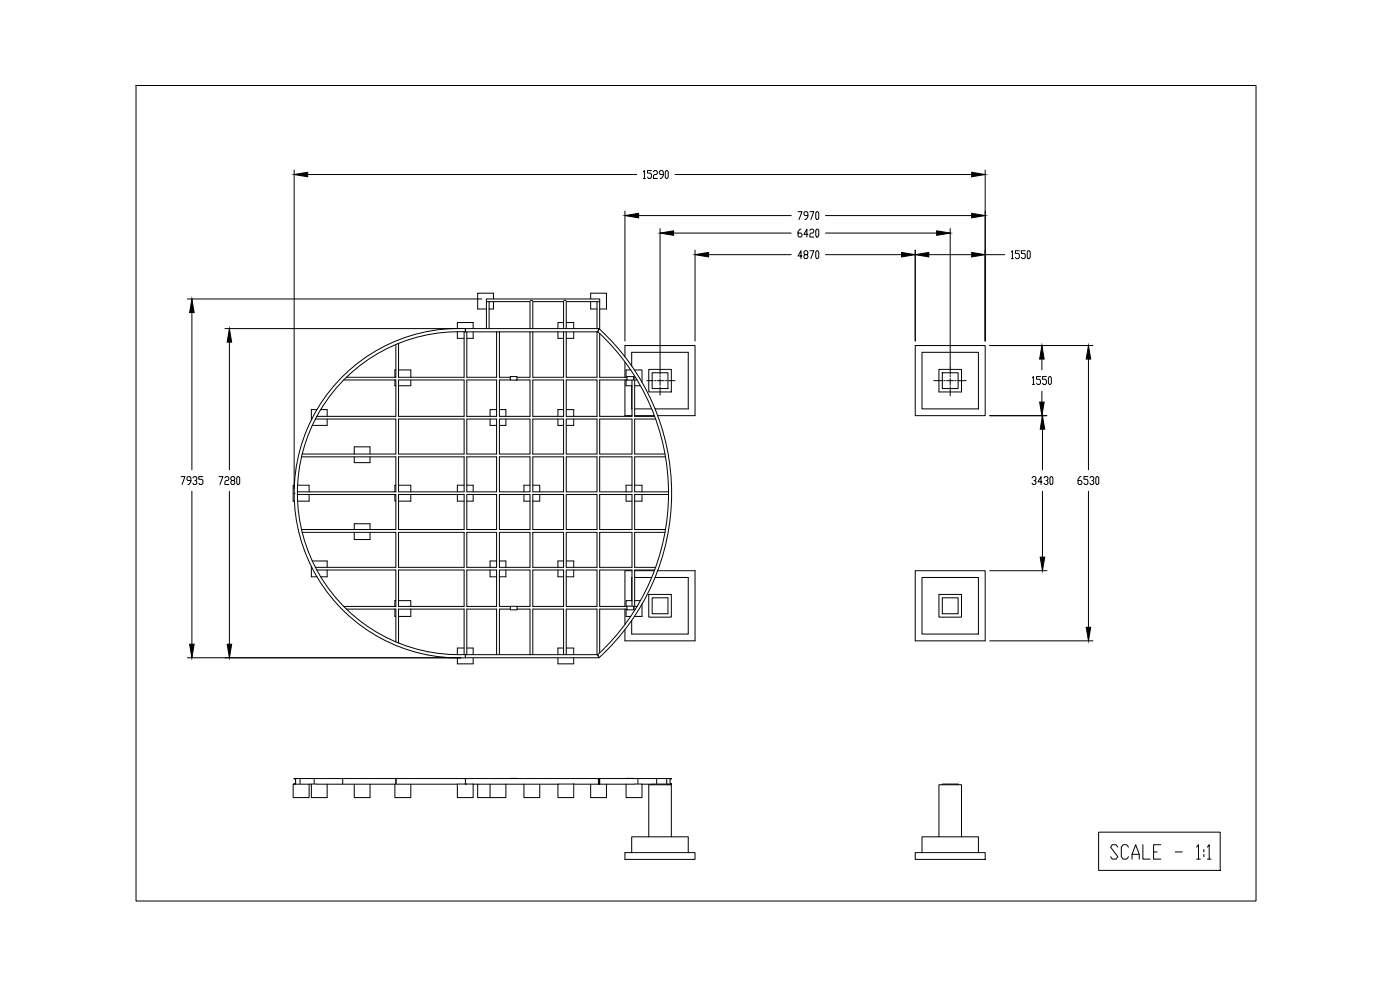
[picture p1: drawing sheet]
<svg xmlns="http://www.w3.org/2000/svg" width="420mm" height="297mm" viewBox="0 0 420 297" stroke-linecap="round" stroke-linejoin="round" font-family="sans-serif">
<defs><g id="words">
<text font-size="7.9" x="332" y="258.9">SCALE - 1:1</text>
</g></defs>
<!-- layer: 0 -->
<g fill="none" stroke="#000" stroke-width=".3">
<path d="M40.8 25.7h336.2v244.6h-336.2zM88.3 51v95.6M92.3 52.4h98.8M193.1 51.6l.3-.4v2.4M193.1 53.6h.6M195.5 51.2h-1.2v.7h.9l.3 .5v.7l-.3 .5h-.6l-.3-.5M196.1 51.6l.3-.4h.6l.3 .4-.3 .8h-.6l-.3 .3v.9h1.2M199.1 52.4h-.9l-.3-.5 .3-.7h.6l.3 .4v1.1l-.6 .9h-.3M200 51.2h.3l.2 .4v1.5l-.2 .5h-.3l-.3-.5v-1.5zM202.6 52.4h89M295.7 51v51.3M187.6 63.3v39"/>
<path d="M191.7 64.7h45.8M198.1 68.6v41.8M202.2 69.9h35.3M208.6 75.1v27.2M212.7 76.4h24.8M239.5 63.5h1.2l-.9 2.4M240.4 68.7h-.3l-.6 .8v1.2l.3 .4h.6l.3-.8-.3-.4h-.9M240.7 76.8h-1.2l.9-1.6v2.4M241.6 76.4l-.3-.4 .3-.8h.6l.3 .4-.3 .8h-.6l-.3 .4 .3 .8h.6l.3-.4-.3-.8M242.5 64.7h-.9l-.3-.4 .3-.8h.6l.3 .4v1.2l-.6 .8h-.3M242.5 70.3h-1.2l.9-1.6v2.4M243 75.2h1.2l-.9 2.4"/>
<path d="M243 63.5h1.2l-.9 2.4M243 69.1l.3-.4h.6l.3 .4-.3 .8h-.6l-.3 .4v.8h1.2M245.1 75.2h.3l.3 .4v1.6l-.3 .4h-.3l-.3-.4v-1.6zM245.1 63.5h.3l.3 .4v1.6l-.3 .4h-.3l-.3-.4v-1.6zM245.1 68.7h.3l.3 .4v1.6l-.3 .4h-.3l-.3-.4v-1.6zM247.7 76.4h22.9M247.7 64.7h43.9M247.7 69.9h33.4M274.7 75.1v27.2M278.7 76.4h12.9M285.2 68.6v43.7M295.7 76.4h5.8"/>
<path d="M303.5 75.6l.3-.4v2.4M303.5 77.6h.6M305.9 75.2h-1.2v.8h.9l.3 .4v.8l-.3 .4h-.6l-.3-.4M307.7 75.2h-1.2v.8h.9l.3 .4v.8l-.3 .4h-.6l-.3-.4M308.6 75.2h.3l.3 .4v1.6l-.3 .4h-.3l-.3-.4v-1.6zM56.2 89.7h88.4M57.6 93.8v47.2M67.5 98.6h70.8M137.3 98.6v-1.8h4.7v1.8M137.3 99.5v2h2M139.3 99.5v13.7h-19.7v-10.2M139.7 99.6v-1a49.4 49.4 0 0 0-51.4 49.4 49.4 49.4 0 0 0 51.4 49.4v-1"/>
<path d="M139.7 98.6h40.1l-.4 1h-39.7zM139.7 99.6a48.5 48.5 0 0 0-50.4 48.4 48.5 48.5 0 0 0 50.4 48.4M140.1 99.6v13.6h8.9v-13.6M142 99.6v1.9h-1.9M146 90.5v-.8h34v.8M146 98.6v-8.1h.8v8.1M146.8 90.5h12.3v8.1M148.1 89.7v-1.7h-4.7v4.7h2.6M148.1 90.5v2.2h-1.3M149.9 99.6v13.6h3.2M159.1 99.6v13.6h-3.9M159.1 90.1h.7"/>
<path d="M159.9 98.6v-8.1h9.2v8.1M159.9 99.6v13.6h9.2v-13.6M167.4 99.6v1.9h1.7M169.1 96.8h-1.7v1.8M169.2 90.1h.7M169.9 96.8h2.3v1.8M169.9 99.6v13.6h9.3v-13.6M172.2 99.6v1.9h-2.3M177.3 89.7v-1.7h4.7v4.7h-2M177.3 90.5v2.2h1.9M179.2 98.6v-8.1h.8v8.3M179.2 90.5h-9.3v8.1"/>
<path d="M179.8 98.6a66.8 66.8 0 0 1 0 98.7l-.4-.9a65.8 65.8 0 0 0 0-96.8zM68.8 102.7v38.3M103.1 114h15.7v10.9h-23.7M118.5 114v1.7h.3M118.8 103.3v9.9h-14.9M118.8 111h-.3v2.2M119.6 111h3.7v2.2M119.6 114h19.7v10.9h-19.7zM123.3 114v1.7h-3.7M140.1 114h8.9v10.9h-8.9zM153.1 113h2.1v1h-2.1zM153.1 114h-3.2v10.9h9.2v-10.9h-3.9"/>
<path d="M159.9 114h9.2v10.9h-9.2zM169.9 114h9.3v10.9h-9.3zM180 100.1v13.1h8.1M187.6 107.1v-3.4h21v21h-11.2M187.6 108.7v4.5M187.6 114v10.7h2.1M187.9 114v1.7h1.8M188.1 113h2.1v1h-2.1zM188.1 114h-8.1v10.9h9.7v-10.9M189.2 111h-1.3v2.2M189.6 109.9v-4.2h17v17h-10M189.6 115.7l.1 7"/>
<path d="M190.2 113.6h.2M190.2 113.2h.4M190.4 111h2.3v3.7M190.5 115.7h1.7M191.1 114h-.6v10.9h5.9M194.1 114.2h2M194.7 110.8h6.8v6.8h-6.8zM195.7 111.8h4.8v4.8h-4.8zM196.5 114.2h.4M197.3 114.2h2.1M198.1 110.6v1.7M198.1 112.7v.4"/>
<path d="M198.1 113.5v2.1M198.1 116v.4M198.1 116.8v1.8M199.8 114.2h.4M200.6 114.2h2M274.7 103.7h21v21h-21zM276.7 105.7h16.9v17h-16.9zM280.2 114.2h2.6M281.8 110.8h6.8v6.8h-6.8zM282.8 111.8h4.7v4.8h-4.7zM283.2 114.2h.4M284.1 114.2h2"/>
<path d="M285.2 112.6v.5M285.2 113.5v2.1M285.2 116v.4M285.2 116.8v1.9M286.5 114.2h.4M287.4 114.2h2.6M297 103.7h31M309.9 113.4l.2-.4v2.4M309.9 115.4h.5M312.3 113h-1.2v.8h.9l.3 .4v.8l-.3 .4h-.6l-.3-.4M312.7 107.7v3.3M312.7 117.4v3.3"/>
<path d="M314 113h-1.1v.8h.8l.3 .4v.8l-.3 .4h-.5l-.3-.4M314.9 113h.3l.3 .4v1.6l-.3 .4h-.3l-.3-.4v-1.6zM326.7 107.7v33.3M90.5 137.1h28.3v10.5h-29.6M94.6 125.7h24.2v10.5h-28.2M95.1 122.9h-1.7v3.1M96.2 122.9h2v2M98.2 125.7v1.9h-4.5M106.3 136.2v-2.1h4.8v2.1M106.3 137.1v1.7h4.8v-1.7M119.6 125.7h19.7v10.5h-19.7zM119.6 137.1h19.7v10.5h-19.7z"/>
<path d="M140.1 125.7h8.9v10.5h-8.9zM140.1 137.1h8.9v10.5h-8.9zM147.1 125.7v1.9h1.9M149 122.9h-1.9v2M149.9 122.9h1.9v2M149.9 125.7h9.2v10.5h-9.2zM149.9 137.1h9.2v10.5h-9.2zM151.8 125.7v1.9h-1.9M159.9 125.7h9.2v10.5h-9.2zM159.9 137.1h9.2v10.5h-9.2zM167.4 125.7v1.9h1.7M169.1 122.9h-1.7v2"/>
<path d="M169.9 122.9h2.3v2M169.9 125.7h9.3v10.5h-9.3zM169.9 137.1h9.3v10.5h-9.3zM172.2 125.7v1.9h-2.3M180 125.7h9.7v10.5h-9.7zM180 137.1h9.7v10.5h-9.7zM190.5 124.7h5.9M190.5 122.7h5.1M196.7 125.7h-6.2v10.5h9M199.7 137.1h-9.2v10.5h10.1M297 124.7h17.2M312.9 128.8v12.2"/>
<path d="M54.3 143h1.2l-.9 2.4M57.3 144.2h-.9l-.3-.4 .3-.8h.6l.3 .4v1.2l-.6 .8h-.3M57.6 147.4v45.9M57.9 143.4l.3-.4h.6l.3 .4v.4l-.3 .4h-.3M58.8 144.2l.3 .4-.3 .8h-.6l-.3-.4M60.9 143h-1.2v.8h.9l.3 .4v.8l-.3 .4h-.6l-.3-.4M65.7 143h1.2l-.9 2.4M67.5 143.4l.3-.4h.6l.3 .4-.3 .8h-.6l-.3 .4v.8h1.2M68.8 147.4v45.9M69.6 144.2l-.3-.8 .3-.4h.6l.3 .8-.3 .4h-.6l-.3 .4 .3 .8h.6l.3-.4-.3-.8M71.3 143h.3l.3 .4v1.6l-.3 .4h-.3l-.3-.4v-1.6zM88.3 148h.1"/>
<path d="M88.3 145.6h-.3v4.8h.3M89.2 148.4h29.6v10.5h-28.3M89.3 145.6h3.5v2M90.6 159.7h28.2v10.5h-24.2M92.8 148.4v2h-3.5M106.3 158.9v-1.8h4.8v1.8M106.3 159.7v2.2h4.8v-2.2M118.5 148.4v2h.3M118.8 145.6h-.3v2M119.6 145.6h3.7v2M119.6 148.4h19.7v10.5h-19.7zM119.6 159.7h19.7v10.5h-19.7z"/>
<path d="M123.3 148.4v2h-3.7M137.3 148.4v2h2M139.3 145.6h-2v2M140.1 145.6h1.9v2M140.1 148.4h8.9v10.5h-8.9zM140.1 159.7h8.9v10.5h-8.9zM142 148.4v2h-1.9M149.9 148.4h9.2v10.5h-9.2zM149.9 159.7h9.2v10.5h-9.2zM157.2 148.4v2h1.9M159.1 145.6h-1.9v2M159.9 145.6h2.1v2"/>
<path d="M159.9 148.4h9.2v10.5h-9.2zM159.9 159.7h9.2v10.5h-9.2zM162 148.4v2h-2.1M169.9 148.4h9.3v10.5h-9.3zM169.9 159.7h9.3v10.5h-9.3zM180 148.4h9.7v10.5h-9.7zM180 159.7h9.7v10.5h-9.7zM187.9 148.4v2h1.8M189.7 145.6h-1.8v2M190.5 145.6h2.2v2M192.7 148.4v2h-2.2M199.5 159.7h-9v10.5h6.2"/>
<path d="M200.6 148.4h-10.1v10.5h9.2M309.7 143.4l.3-.4h.6l.3 .4v.4l-.3 .4h-.3M310.6 144.2l.3 .4-.3 .8h-.6l-.3-.4M312.7 144.6h-1.2l.9-1.6v2.4M312.9 147.4v19.8M313.3 143.4l.3-.4h.6l.3 .4v.4l-.3 .4h-.3M314.2 144.2l.3 .4-.3 .8h-.6l-.3-.4M315.4 143h.3l.3 .4v1.6l-.3 .4h-.3l-.3-.4v-1.6zM324.4 143h-.3l-.6 .8v1.2l.3 .4h.6l.3-.8-.3-.4h-.9M326.5 143h-1.2v.8h.9l.3 .4v.8l-.3 .4h-.6l-.3-.4M326.7 147.4v40.8M327.1 143.4l.3-.4h.6l.3 .4v.4l-.3 .4h-.3"/>
<path d="M328 144.2l.3 .4-.3 .8h-.6l-.3-.4M329.2 143h.3l.2 .4v1.6l-.2 .4h-.3l-.3-.4v-1.6zM93.4 170v3.1h1.7M93.7 168.3h4.5v1.9M95.1 171h23.7v10.9h-15.7M98.2 171v2.1h-2M119.6 171h19.7v10.9h-19.7zM140.1 171h8.9v10.9h-8.9zM147.1 171v2.1h1.9M149 168.3h-1.9v1.9M149.9 168.3h1.9v1.9M151.8 171v2.1h-1.9"/>
<path d="M159.9 171h9.2v10.9h-9.2zM167.4 171v2.1h1.7M169.1 168.3h-1.7v1.9M169.9 168.3h2.3v1.9M169.9 171h9.3v10.9h-9.3zM172.2 171v2.1h-2.3M189.7 171.2h-2.1v10.7M189.7 173.3l-.1 6.9M190.5 171.2h5.9M190.5 173.3h5.1M194.7 178.4h6.8v6.8h-6.8zM195.7 179.4h4.8v4.8h-4.8z"/>
<path d="M196.4 171h-5.9v10.9h.6M196.6 173.3h10v16.9h-17v-4.1M197.4 171.2h11.2v21.1h-21v-3.4M274.7 171.2h21v21.1h-21zM276.7 173.3h16.9v16.9h-16.9zM281.8 178.4h6.8v6.8h-6.8zM282.8 179.4h4.7v4.8h-4.7zM297 171.2h17.2M56.2 197.4h82.1M103.9 182.8h14.9v9.8M118.5 182.8v2.2h.3M118.8 180.2h-.3v1.7"/>
<path d="M119.6 180.2h3.7v1.7M119.6 193v-10.2h19.7v13.6M123.3 182.8v2.2h-3.7M139.3 194.4h-2v2M139.7 196.4h39.7l.4 1h-40.1zM140.1 194.4h1.9v2M140.1 196.4v-13.6h8.9v13.6M142 197.4v1.8h-4.7v-1.8M153.2 181.9h2v1.1h-2zM153.2 181.9h-3.3v-10.9h9.2v10.9h-3.9M153.2 182.8h-3.3v13.6M155.2 182.8h3.9v13.6"/>
<path d="M159.9 196.4v-13.6h9.2v13.6M167.4 197.4v1.8h4.8v-1.8M169.1 194.4h-1.7v2M169.9 194.4h2.3v2M169.9 196.4v-13.6h9.3v13.6M187.6 182.8v4.5M187.9 182.8v2.2h1.3M188.1 181.9h2.1v1.1h-2.1zM188.1 182.8h-8.1v13M189.7 180.2h-1.8v1.7M189.7 181.9v-10.9h-9.7v10.9h8.1M190.2 182.4h.2"/>
<path d="M190.2 182.8h.4M190.5 180.2h1.7M192.7 181.3v3.7h-2.3M297 192.3h31M88.3 235.2h.1M88.3 235.2h-.3v4.1h4.8v-4M88.3 235.3h5.1M88.6 235.1l-.3 .1M88.7 233.7v.1M88.7 233.8v1.2M88.7 235v.1M90.1 233.8v1.3"/>
<path d="M94.3 233.7v1.4M95.1 235.2h-1.7v4.1h4.8v-4M95.1 235.3h42.2M102.8 233.7v1.5M106.3 235.3v4h4.8v-4M118.5 235.3v4h4.8v-4M118.8 233.7v1.4M137.3 235.2h4.7v4.1h-4.7zM139.7 235v.1M139.7 233.6h-51.4l.3 .1M139.7 233.6h40.1M139.7 235.2h.1"/>
<path d="M139.7 233.6v.1M139.7 233.8v1.4M139.7 233.7v.1M139.7 233.7h.1M139.7 235.1v.1M142 235.3h25.4M143.4 235.3v4h3.7M147.1 235.3v4h4.7v-4M153.1 233.6h.1M153.1 233.6h2.1M157.2 235.3v4h4.8v-4M167.4 235.2h4.8v4.1h-4.8z"/>
<path d="M172.2 235.3h18.2M177.3 235.3v4h4.7v-4M179.6 233.8v1.3l.2 .1M179.6 235l.1 .2M179.7 233.7l-.1 .1M179.7 235.2h.1M179.8 233.6l21.7 .1M179.8 233.6l-.2 .2M179.8 235.2v.1M179.8 233.6l-.1 .1M179.9 233.7v1.5M180 233.7v1.5"/>
<path d="M188.1 233.6h2.1M188.1 233.6h.1M190.4 235.2h2.3v4.1h-4.8v-4M191.4 233.7v1.5M192.7 235.3h3M195.7 235.5v-.3h4.8v.3M197.1 233.7v1.4M200.1 233.8v1.3M201.1 233.8v1.2M201.1 235l.1 .1M201.2 235.1l.3 .1M201.2 233.7l-.1 .1"/>
<path d="M201.5 233.7h-.3M201.5 235.2l-1 .1M282.8 235.5v-.3h4.7v.3M187.6 255.8h21v2.1h-21zM189.6 255.8v-4.7h17v4.7M194.7 251.1v-15.6h6.8v15.6M274.7 255.8h21v2.1h-21zM276.7 255.8v-4.7h16.9v4.7M281.8 251.1v-15.6h6.8v15.6M329.7 249.7h36.5v11.5h-36.5z"/>
</g>
<g fill="#000" stroke="#000" stroke-width=".3">
<path d="M88.3 52.4l4-.7v1.3zM291.6 51.7l4.1 .7-4.1 .6zM187.6 64.7l4.1-.7v1.4zM198.1 69.9l4.1-.6v1.3zM208.6 76.4l4.1-.7v1.4zM270.6 75.7l4.1 .7-4.1 .7zM274.7 76.4l4-.7v1.4zM281.1 69.3l4.1 .6-4.1 .7zM291.6 64l4.1 .7-4.1 .7zM291.6 75.7l4.1 .7-4.1 .7zM57.6 89.7l.7 4.1h-1.4zM68.8 98.6l.7 4.1h-1.3z"/>
<path d="M312.7 103.7l.7 4h-1.4zM326.7 103.7l.6 4h-1.3zM312 120.7h1.4l-.7 4zM312.9 124.7l.6 4.1h-1.3zM312.2 167.2h1.3l-.6 4zM56.9 193.3h1.4l-.7 4.1zM68.2 193.3h1.3l-.7 4.1zM326 188.2h1.3l-.6 4.1z"/>
</g>
<use href="#words"/>
</svg>
